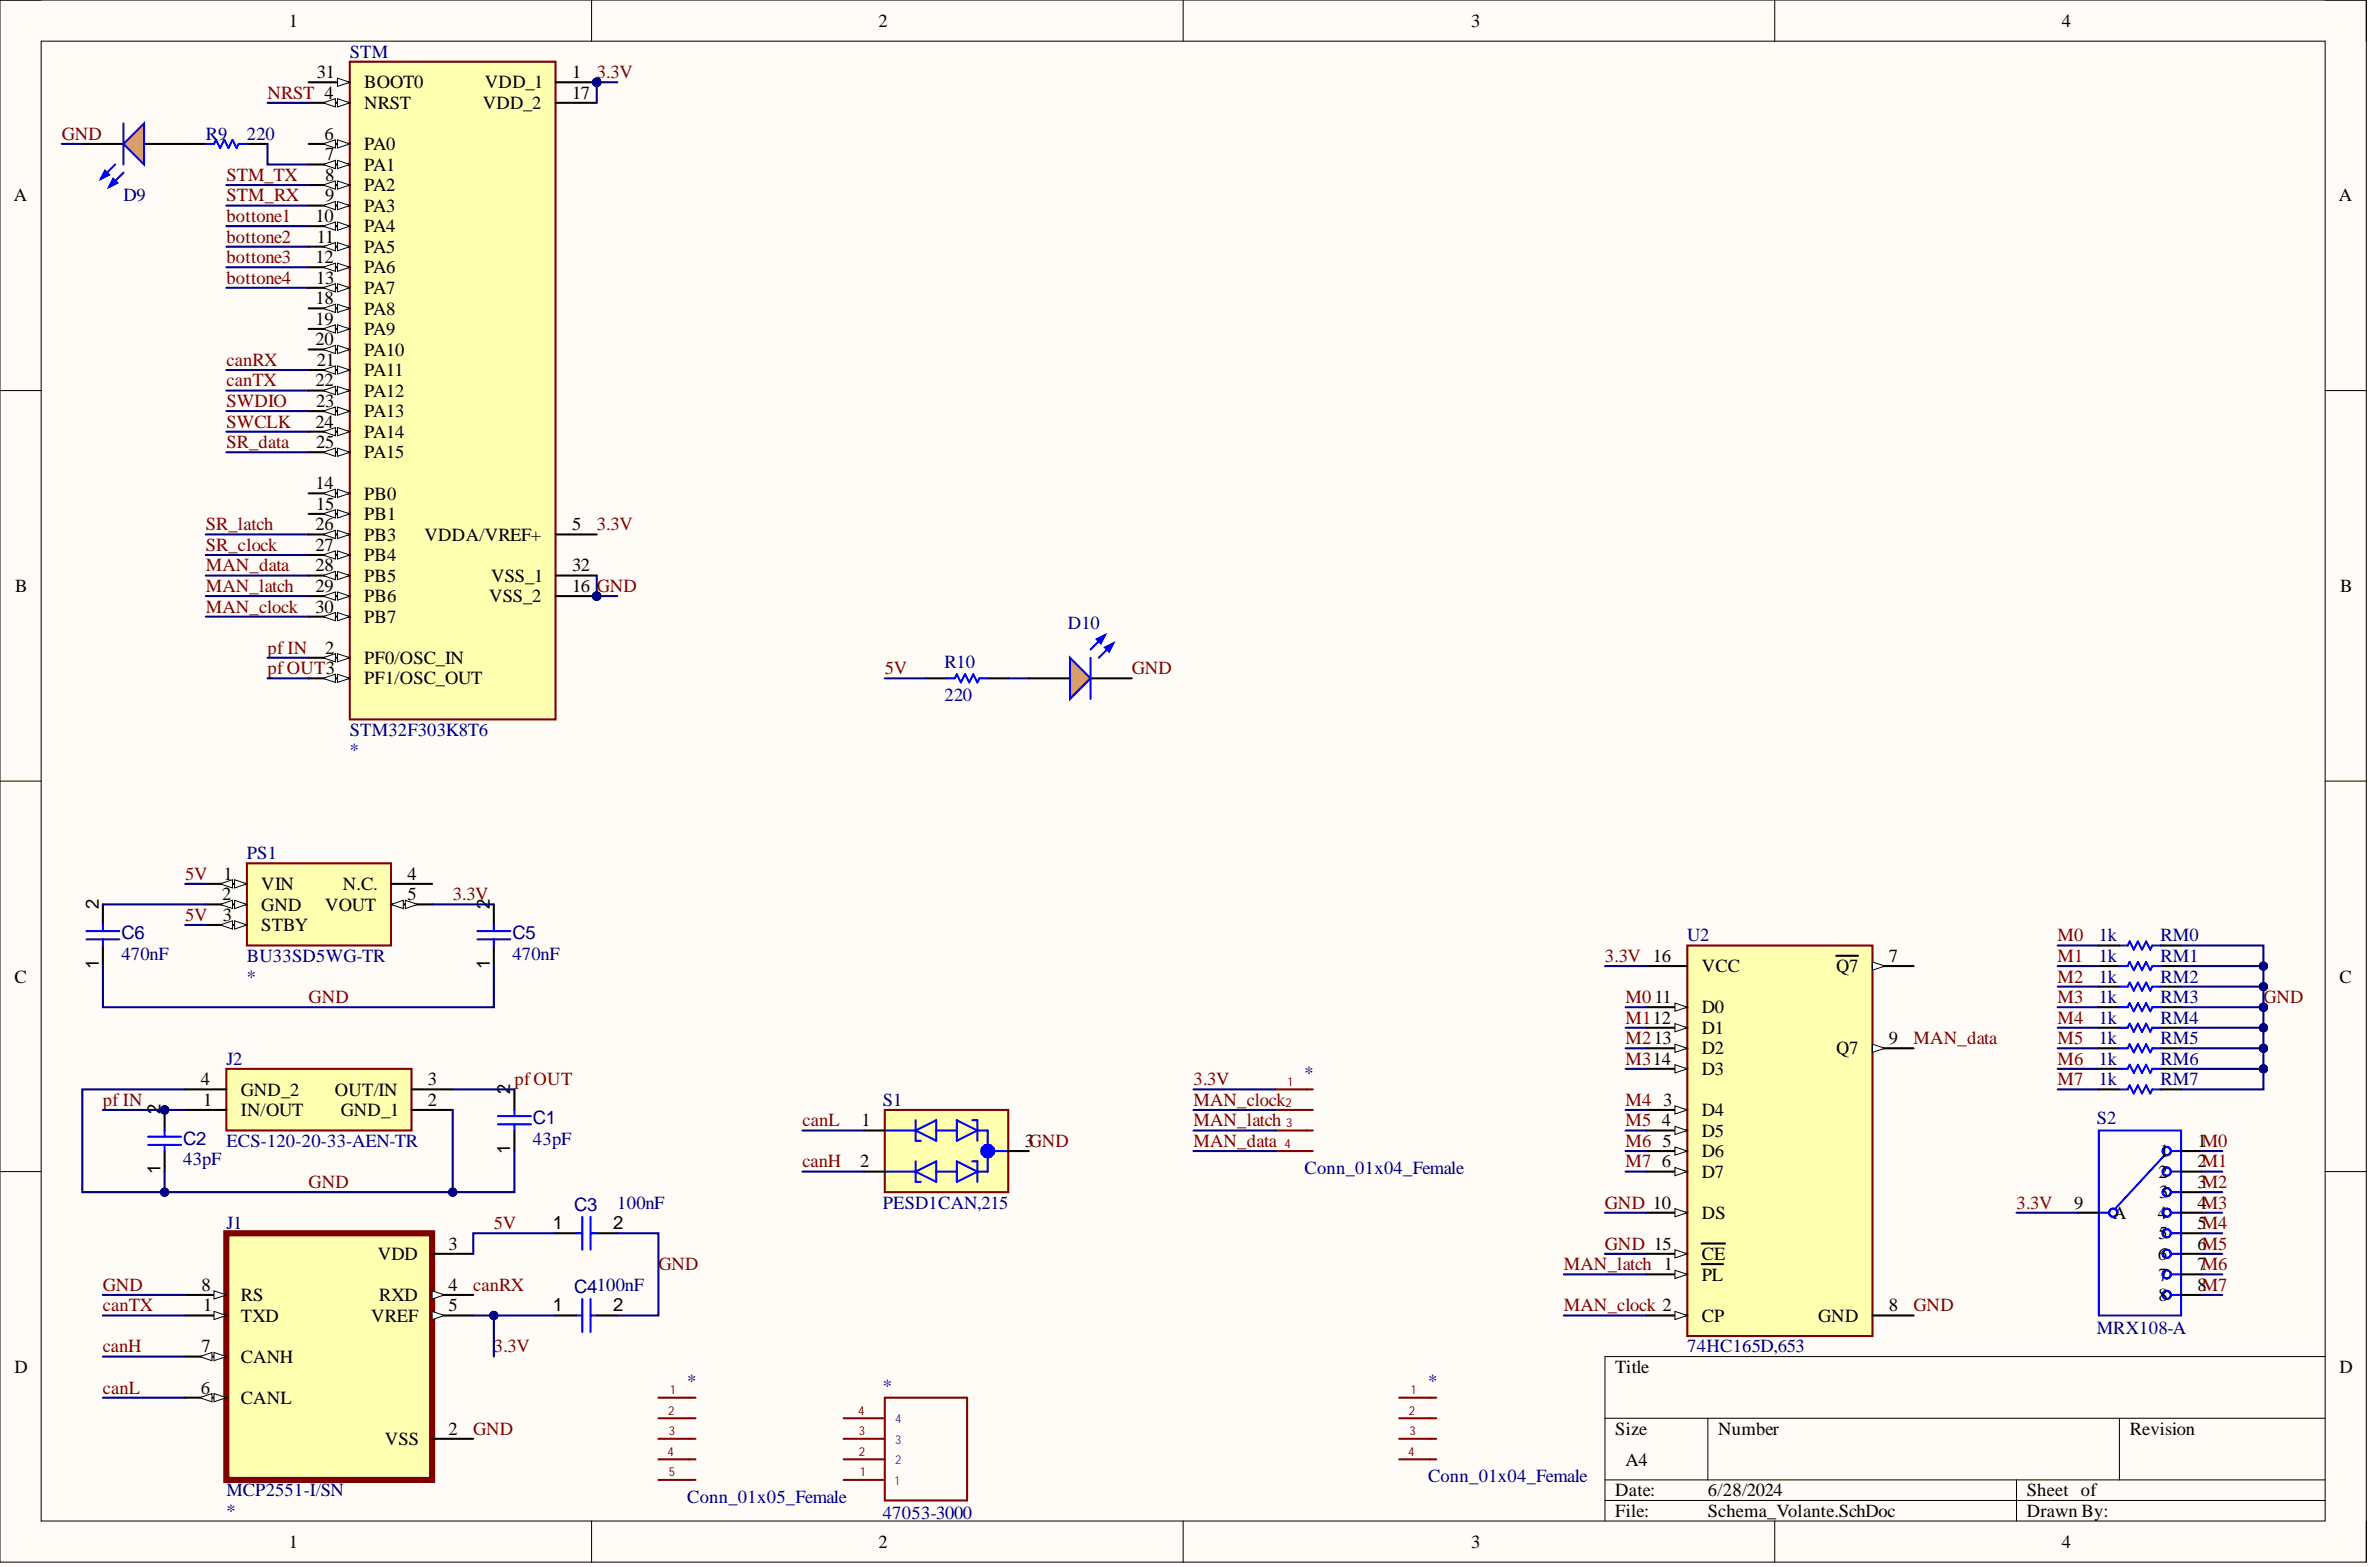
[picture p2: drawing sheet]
<svg xmlns="http://www.w3.org/2000/svg" width="292mm" height="193mm" viewBox="0 0 292 193" stroke-linecap="round" stroke-linejoin="round" font-family="sans-serif">
<defs><g id="words">
<g font-size="2.3">
<text x="35.6" y="3.3">1</text>
<text x="108.2" y="3.3">2</text>
<text x="181.3" y="3.3">3</text>
<text x="254" y="3.3">4</text>
<text x="39" y="9.6">31</text>
<text x="44.9" y="10.9">BOOT0</text>
<text x="59.7" y="10.9">VDD_1</text>
<text x="70.5" y="9.6">1</text>
<text x="40" y="17.2">6</text>
<text x="44.9" y="13.4">NRST</text>
<text x="59.5" y="13.4">VDD_2</text>
<text x="70.5" y="12.2">17</text>
<text x="40.1" y="19.7">7</text>
<text x="40.1" y="22.3">8</text>
<text x="44.9" y="18.5">PA0</text>
<text x="44.9" y="21">PA1</text>
<text x="44.9" y="23.5">PA2</text>
<text x="1.7" y="24.8">A</text>
<text x="38.9" y="27.3">10</text>
<text x="39" y="29.9">11</text>
<text x="40.1" y="24.8">9</text>
<text x="44.9" y="26.1">PA3</text>
<text x="44.9" y="28.6">PA4</text>
<text x="288.1" y="24.8">A</text>
<text x="38.9" y="32.4">12</text>
<text x="39" y="34.9">13</text>
<text x="44.9" y="31.1">PA5</text>
<text x="44.9" y="33.7">PA6</text>
<text x="38.9" y="37.5">18</text>
<text x="38.9" y="40">19</text>
<text x="44.9" y="36.2">PA7</text>
<text x="44.9" y="38.7">PA8</text>
<text x="44.9" y="41.3">PA9</text>
<text x="38.9" y="42.5">20</text>
<text x="38.9" y="47.6">22</text>
<text x="39" y="45.1">21</text>
<text x="44.9" y="43.8">PA10</text>
<text x="44.9" y="46.3">PA11</text>
<text x="38.9" y="52.7">24</text>
<text x="39" y="50.1">23</text>
<text x="44.9" y="48.9">PA12</text>
<text x="44.9" y="51.4">PA13</text>
<text x="44.9" y="53.9">PA14</text>
<text x="39" y="55.2">25</text>
<text x="44.9" y="56.5">PA15</text>
<text x="38.9" y="60.2">14</text>
<text x="38.9" y="65.3">26</text>
<text x="39" y="62.8">15</text>
<text x="44.9" y="61.5">PB0</text>
<text x="44.9" y="64">PB1</text>
<text x="70.5" y="65.3">5</text>
<text x="38.9" y="67.8">27</text>
<text x="38.9" y="70.4">28</text>
<text x="44.9" y="66.6">PB3</text>
<text x="44.9" y="69.1">PB4</text>
<text x="44.9" y="71.6">PB5</text>
<text x="52.3" y="66.6">VDDA/VREF+</text>
<text x="60.5" y="71.6">VSS_1</text>
<text x="70.5" y="70.4">32</text>
<text x="1.9" y="72.9">B</text>
<text x="38.9" y="72.9">29</text>
<text x="38.9" y="75.4">30</text>
<text x="44.9" y="74.2">PB6</text>
<text x="44.9" y="76.7">PB7</text>
<text x="60.2" y="74.2">VSS_2</text>
<text x="70.5" y="72.9">16 GND</text>
<text x="288.3" y="72.9">B</text>
<text x="40.1" y="80.5">2</text>
<text x="44.9" y="81.8">PF0/OSC_IN</text>
<text x="44.9" y="84.3">PF1/OSC_OUT</text>
<text x="12.2" y="111.9" transform="rotate(-90 12.2 111.9)">2</text>
<text x="27.4" y="110.9">2</text>
<text x="27.5" y="113.4">3</text>
<text x="27.5" y="108.3">1</text>
<text x="32.2" y="109.6">VIN</text>
<text x="32.2" y="112.1">GND</text>
<text x="40.1" y="112.1">VOUT</text>
<text x="42.2" y="109.6">N.C.</text>
<text x="50.2" y="108.3">4</text>
<text x="50.2" y="110.9">5</text>
<text x="60.3" y="111.9" transform="rotate(-90 60.3 111.9)">2</text>
<text x="12.2" y="119.3" transform="rotate(-90 12.2 119.3)">1</text>
<text x="32.2" y="114.7">STBY</text>
<text x="60.3" y="119.3" transform="rotate(-90 60.3 119.3)">1</text>
<text x="209.6" y="119.7">VCC</text>
<text x="226.2" y="119.7">Q7</text>
<text x="232.7" y="118.5">7</text>
<text x="1.8" y="121">C</text>
<text x="209.6" y="124.8">D0</text>
<text x="288.2" y="121">C</text>
<text x="209.6" y="127.3">D1</text>
<text x="209.6" y="129.9">D2</text>
<text x="226.2" y="129.9">Q7</text>
<text x="232.7" y="128.6">9</text>
<text x="19.8" y="137.2" transform="rotate(-90 19.8 137.2)">2</text>
<text x="24.8" y="133.6">4</text>
<text x="25" y="136.2">1</text>
<text x="29.7" y="137.4">IN/OUT</text>
<text x="29.7" y="134.9">GND_2</text>
<text x="41.2" y="134.9">OUT/IN</text>
<text x="42" y="137.4">GND_1</text>
<text x="52.7" y="136.2">2</text>
<text x="52.7" y="133.6">3</text>
<text x="62.9" y="134.7" transform="rotate(-90 62.9 134.7)">2</text>
<text x="204.9" y="136.2">3</text>
<text x="209.6" y="132.4">D3</text>
<text x="209.6" y="137.4">D4</text>
<text x="62.9" y="142.1" transform="rotate(-90 62.9 142.1)">1</text>
<text x="106" y="143.8">2</text>
<text x="106.1" y="138.7">1</text>
<text x="126.2" y="141.2">3GND</text>
<text x="204.7" y="138.7">4</text>
<text x="204.7" y="143.8">6</text>
<text x="204.8" y="141.2">5</text>
<text x="209.6" y="140">D5</text>
<text x="209.6" y="142.5">D6</text>
<text x="266.1" y="142.5">1</text>
<text x="270.7" y="141.2">1M0</text>
<text x="270.7" y="143.8">2M1</text>
<text x="19.8" y="144.6" transform="rotate(-90 19.8 144.6)">1</text>
<text x="209.6" y="145">D7</text>
<text x="255.5" y="148.8">9</text>
<text x="265.9" y="145">2</text>
<text x="266" y="147.6">3</text>
<text x="270.7" y="146.3">3M2</text>
<text x="270.7" y="148.8">4M3</text>
<text x="46.6" y="155.2">VDD</text>
<text x="55.3" y="153.9">3</text>
<text x="68.1" y="151.4">1</text>
<text x="75.5" y="151.4">2</text>
<text x="209.6" y="155.2">CE</text>
<text x="209.6" y="150.1">DS</text>
<text x="260.3" y="150.1">A</text>
<text x="265.8" y="150.1">4</text>
<text x="265.8" y="155.2">6</text>
<text x="265.9" y="152.6">5</text>
<text x="270.7" y="151.4">5M4</text>
<text x="270.7" y="153.9">6M5</text>
<text x="24.8" y="159">8</text>
<text x="25" y="161.5">1</text>
<text x="29.7" y="160.2">RS</text>
<text x="46.7" y="160.2">RXD</text>
<text x="55.3" y="159">4</text>
<text x="55.3" y="161.5">5</text>
<text x="68.1" y="161.5">1</text>
<text x="75.5" y="161.5">2</text>
<text x="209.6" y="157.7">PL</text>
<text x="232.7" y="161.5">8</text>
<text x="265.9" y="157.7">7</text>
<text x="265.9" y="160.2">8</text>
<text x="270.7" y="156.4">7M6</text>
<text x="270.7" y="159">8M7</text>
<text x="24.8" y="166.6">7</text>
<text x="29.7" y="162.8">TXD</text>
<text x="29.7" y="167.8">CANH</text>
<text x="45.7" y="162.8">VREF</text>
<text x="209.6" y="162.8">CP</text>
<text x="224" y="162.8">GND</text>
<text x="1.8" y="169.1">D</text>
<text x="24.8" y="171.6">6</text>
<text x="29.7" y="172.9">CANL</text>
<text x="199" y="169.1">Title</text>
<text x="288.2" y="169.1">D</text>
<text x="47.4" y="177.9">VSS</text>
<text x="55.3" y="176.7">2</text>
<text x="199" y="176.7">Size</text>
<text x="211.7" y="176.7">Number</text>
<text x="262.4" y="176.7">Revision</text>
<text x="199" y="184.3">Date:</text>
<text x="200.3" y="180.5">A4</text>
<text x="210.4" y="184.3">6/28/2024</text>
<text x="249.7" y="184.3">Sheet of</text>
<text x="35.6" y="190.6">1</text>
<text x="108.2" y="190.6">2</text>
<text x="181.3" y="190.6">3</text>
<text x="199" y="186.8">File:</text>
<text x="210.4" y="186.8">Schema_Volante.SchDoc</text>
<text x="249.7" y="186.8">Drawn By:</text>
<text x="254" y="190.6">4</text>
</g>
<g font-size="2.3" fill="#000080">
<text x="43.1" y="7.1">STM</text>
<text x="25.3" y="17.2">R9</text>
<text x="30.4" y="17.2">220</text>
<text x="15.2" y="24.8">D9</text>
<text x="131.6" y="77.5">D10</text>
<text x="116.4" y="82.3">R10</text>
<text x="116.4" y="86.3">220</text>
<text x="43.1" y="93.2">*</text>
<text x="43.1" y="90.6">STM32F303K8T6</text>
<text x="30.4" y="105.8">PS1</text>
<text x="15" y="118.2">470nF</text>
<text x="15" y="115.7">C6</text>
<text x="30.4" y="118.5">BU33SD5WG-TR</text>
<text x="63.1" y="118.2">470nF</text>
<text x="63.1" y="115.7">C5</text>
<text x="207.9" y="115.9">U2</text>
<text x="258.6" y="118.5">1k</text>
<text x="258.6" y="115.9">1k</text>
<text x="266.2" y="118.5">RM1</text>
<text x="266.2" y="115.9">RM0</text>
<text x="30.4" y="121">*</text>
<text x="258.6" y="123.5">1k</text>
<text x="258.6" y="121">1k</text>
<text x="266.2" y="123.5">RM3</text>
<text x="266.2" y="121">RM2</text>
<text x="27.9" y="131.1">J2</text>
<text x="258.6" y="126.1">1k</text>
<text x="258.6" y="128.6">1k</text>
<text x="258.6" y="131.1">1k</text>
<text x="266.2" y="126.1">RM4</text>
<text x="266.2" y="128.6">RM5</text>
<text x="266.2" y="131.1">RM6</text>
<text x="108.8" y="136.2">S1</text>
<text x="160.7" y="132.9">*</text>
<text x="258.6" y="133.6">1k</text>
<text x="266.2" y="133.6">RM7</text>
<text x="22.6" y="143.5">43pF</text>
<text x="22.6" y="141">C2</text>
<text x="27.9" y="141.2">ECS-120-20-33-AEN-TR</text>
<text x="65.7" y="141">43pF</text>
<text x="65.7" y="138.5">C1</text>
<text x="258.3" y="138.5">S2</text>
<text x="70.7" y="149.1">C3</text>
<text x="76" y="148.8">100nF</text>
<text x="108.8" y="148.8">PESD1CAN,215</text>
<text x="160.7" y="144.5">Conn_01x04_Female</text>
<text x="27.9" y="151.4">J1</text>
<text x="70.7" y="159.2">C4100nF</text>
<text x="207.9" y="166.6">74HC165D,653</text>
<text x="258.3" y="164.3">MRX108-A</text>
<text x="84.7" y="170.9">*</text>
<text x="108.8" y="171.4">*</text>
<text x="175.9" y="170.9">*</text>
<text x="27.9" y="184.3">MCP2551-I/SN</text>
<text x="84.7" y="185">Conn_01x05_Female</text>
<text x="175.9" y="182.5">Conn_01x04_Female</text>
<text x="27.9" y="186.8">*</text>
<text x="108.8" y="187.1">47053-3000</text>
</g>
<g font-size="2.3" fill="#800000">
<text x="73.5" y="9.6">3.3V</text>
<text x="7.6" y="17.2">GND</text>
<text x="33" y="12.2">NRST 4</text>
<text x="27.9" y="22.3">STM_TX</text>
<text x="27.9" y="24.8">STM_RX</text>
<text x="27.9" y="27.3">bottone1</text>
<text x="27.9" y="29.9">bottone2</text>
<text x="27.9" y="32.4">bottone3</text>
<text x="27.9" y="34.9">bottone4</text>
<text x="27.9" y="45.1">canRX</text>
<text x="27.9" y="47.6">canTX</text>
<text x="27.9" y="50.1">SWDIO</text>
<text x="27.9" y="52.7">SWCLK</text>
<text x="27.9" y="55.2">SR_data</text>
<text x="25.3" y="65.3">SR_latch</text>
<text x="73.5" y="65.3">3.3V</text>
<text x="25.3" y="67.8">SR_clock</text>
<text x="25.3" y="70.4">MAN_data</text>
<text x="25.3" y="72.9">MAN_latch</text>
<text x="25.3" y="75.4">MAN_clock</text>
<text x="33" y="80.5">pf IN</text>
<text x="33" y="83">pfOUT3</text>
<text x="109" y="83">5V</text>
<text x="139.4" y="83">GND</text>
<text x="22.8" y="108.3">5V</text>
<text x="22.8" y="113.4">5V</text>
<text x="55.8" y="110.9">3.3V</text>
<text x="197.7" y="118.5">3.3V 16</text>
<text x="253.5" y="115.9">M0</text>
<text x="253.5" y="118.5">M1</text>
<text x="38" y="123.5">GND</text>
<text x="200.3" y="123.5">M011</text>
<text x="253.5" y="121">M2</text>
<text x="253.5" y="123.5">M3</text>
<text x="278.8" y="123.5">GND</text>
<text x="200.3" y="126.1">M112</text>
<text x="200.3" y="128.6">M213</text>
<text x="200.3" y="131.1">M314</text>
<text x="235.8" y="128.6">MAN_data</text>
<text x="253.5" y="126.1">M4</text>
<text x="253.5" y="128.6">M5</text>
<text x="253.5" y="131.1">M6</text>
<text x="12.7" y="136.2">pf IN</text>
<text x="63.4" y="133.6">pfOUT</text>
<text x="147" y="133.6">3.3V</text>
<text x="147" y="136.2">MAN_clock</text>
<text x="200.3" y="136.2">M4</text>
<text x="253.5" y="133.6">M7</text>
<text x="98.9" y="138.7">canL</text>
<text x="98.9" y="143.8">canH</text>
<text x="147" y="138.7">MAN_latch</text>
<text x="147" y="141.2">MAN_data</text>
<text x="200.3" y="138.7">M5</text>
<text x="200.3" y="141.2">M6</text>
<text x="200.3" y="143.8">M7</text>
<text x="38" y="146.3">GND</text>
<text x="197.7" y="148.8">GND 10</text>
<text x="248.4" y="148.8">3.3V</text>
<text x="60.8" y="151.4">5V</text>
<text x="197.7" y="153.9">GND 15</text>
<text x="12.7" y="159">GND</text>
<text x="12.7" y="161.5">canTX</text>
<text x="58.3" y="159">canRX</text>
<text x="81.1" y="156.4">GND</text>
<text x="192.7" y="161.5">MAN_clock 2</text>
<text x="192.7" y="156.4">MAN_latch 1</text>
<text x="235.8" y="161.5">GND</text>
<text x="12.7" y="166.6">canH</text>
<text x="60.8" y="166.6">3.3V</text>
<text x="12.7" y="171.6">canL</text>
<text x="58.3" y="176.7">GND</text>
</g>
<g font-size="1.5" fill="#840000">
<text x="158.4" y="136.3">2</text>
<text x="158.7" y="133.7">1</text>
<text x="158.3" y="141.3">4</text>
<text x="158.4" y="138.8">3</text>
<text x="82.6" y="171.7">1</text>
<text x="173.9" y="171.7">1</text>
<text x="82.2" y="179.3">4</text>
<text x="82.3" y="174.2">2</text>
<text x="82.4" y="176.8">3</text>
<text x="105.7" y="174.2">4</text>
<text x="105.8" y="176.8">3</text>
<text x="105.8" y="179.3">2</text>
<text x="173.5" y="179.3">4</text>
<text x="173.6" y="174.2">2</text>
<text x="173.6" y="176.8">3</text>
<text x="82.4" y="181.8">5</text>
<text x="106" y="181.8">1</text>
</g>
<g font-size="1.5" fill="#008484">
<text x="110.3" y="177.8">3</text>
<text x="110.3" y="175.2">4</text>
<text x="110.3" y="182.8">1</text>
<text x="110.3" y="180.3">2</text>
</g>
</g></defs>
<path d="M0 0h291.5v192.4h-291.5z" fill-rule="evenodd" fill="#fffcf8"/>
<path d="M0 0h291.5v192.4h-291.5z" fill="none" stroke="#000" stroke-width=".12"/>
<path d="M5.1 5.1h281.4v182.2h-281.4z" fill-rule="evenodd" fill="#fffcf8"/>
<g fill="none" stroke="#000" stroke-width=".12">
<path d="M0 0h5.1M5.1 5.1h281.4v182.2h-281.4zM72.9 0v5.1M145.8 0v5.1M218.6 0v5.1M286.5 0h5v5.1M0 48.1h5.1M286.5 48.1h5M0 96.2h5.1M286.5 96.2h5M0 144.3h5.1M286.5 144.3h5"/>
<path d="M197.7 174.7h88.8M210.4 174.7v7.5M261.1 174.7v7.5M286.5 167.1h-88.8v20.2M72.9 187.3v5.1M145.8 187.3v5.1M197.7 182.2h88.8M197.7 184.8h88.8M218.6 187.3v5.1M248.4 182.2v5.1M291.5 187.3v5.1"/>
</g>
<circle cx="73.5" cy="10.1" r=".51" fill="#000080"/>
<circle cx="73.5" cy="10.1" r=".51" fill="none" stroke="#000080" stroke-width=".12"/>
<circle cx="73.5" cy="73.4" r=".51" fill="#000080"/>
<circle cx="73.5" cy="73.4" r=".51" fill="none" stroke="#000080" stroke-width=".12"/>
<path d="M43.1 7.6h25.3v81h-25.3z" fill-rule="evenodd" fill="#ffffb0"/>
<path d="M43.1 7.6h25.3v81h-25.3z" fill="none" stroke="#800000" stroke-width=".25"/>
<path d="M38 10.1h5.1" fill="none" stroke="#000" stroke-width=".25"/>
<path d="M41.6 9.6l1.5 .5-1.5 .5z" fill="#f8fcff"/>
<path d="M41.6 9.6l1.5 .5-1.5 .5z" fill="none" stroke="#000" stroke-width=".12"/>
<path d="M38 12.7h5.1" fill="none" stroke="#000" stroke-width=".25"/>
<path d="M41.6 12.2l1.5 .5-1.5 .5z" fill="#f8fcff"/>
<path d="M41.6 12.2l1.5 .5-1.5 .5z" fill="none" stroke="#000" stroke-width=".12"/>
<path d="M39.8 12.7l1.5-.5v1z" fill="#f8fcff"/>
<path d="M39.8 12.7l1.5-.5v1z" fill="none" stroke="#000" stroke-width=".12"/>
<path d="M38 17.7h5.1" fill="none" stroke="#000" stroke-width=".25"/>
<path d="M41.6 17.2l1.5 .5-1.5 .5z" fill="#f8fcff"/>
<path d="M41.6 17.2l1.5 .5-1.5 .5z" fill="none" stroke="#000" stroke-width=".12"/>
<path d="M39.8 17.7l1.5-.5v1z" fill="#f8fcff"/>
<path d="M39.8 17.7l1.5-.5v1z" fill="none" stroke="#000" stroke-width=".12"/>
<path d="M38 20.3h5.1" fill="none" stroke="#000" stroke-width=".25"/>
<path d="M41.6 19.7l1.5 .6-1.5 .5z" fill="#f8fcff"/>
<path d="M41.6 19.7l1.5 .6-1.5 .5z" fill="none" stroke="#000" stroke-width=".12"/>
<path d="M39.8 20.3l1.5-.6v1.1z" fill="#f8fcff"/>
<path d="M39.8 20.3l1.5-.6v1.1z" fill="none" stroke="#000" stroke-width=".12"/>
<path d="M38 22.8h5.1" fill="none" stroke="#000" stroke-width=".25"/>
<path d="M41.6 22.3l1.5 .5-1.5 .5z" fill="#f8fcff"/>
<path d="M41.6 22.3l1.5 .5-1.5 .5z" fill="none" stroke="#000" stroke-width=".12"/>
<path d="M39.8 22.8l1.5-.5v1z" fill="#f8fcff"/>
<path d="M39.8 22.8l1.5-.5v1z" fill="none" stroke="#000" stroke-width=".12"/>
<path d="M38 25.3h5.1" fill="none" stroke="#000" stroke-width=".25"/>
<path d="M41.6 24.8l1.5 .5-1.5 .5z" fill="#f8fcff"/>
<path d="M41.6 24.8l1.5 .5-1.5 .5z" fill="none" stroke="#000" stroke-width=".12"/>
<path d="M39.8 25.3l1.5-.5v1z" fill="#f8fcff"/>
<path d="M39.8 25.3l1.5-.5v1z" fill="none" stroke="#000" stroke-width=".12"/>
<path d="M38 27.8h5.1" fill="none" stroke="#000" stroke-width=".25"/>
<path d="M41.6 27.3l1.5 .5-1.5 .6z" fill="#f8fcff"/>
<path d="M41.6 27.3l1.5 .5-1.5 .6z" fill="none" stroke="#000" stroke-width=".12"/>
<path d="M39.8 27.8l1.5-.5v1.1z" fill="#f8fcff"/>
<path d="M39.8 27.8l1.5-.5v1.1z" fill="none" stroke="#000" stroke-width=".12"/>
<path d="M38 30.4h5.1" fill="none" stroke="#000" stroke-width=".25"/>
<path d="M41.6 29.9l1.5 .5-1.5 .5z" fill="#f8fcff"/>
<path d="M41.6 29.9l1.5 .5-1.5 .5z" fill="none" stroke="#000" stroke-width=".12"/>
<path d="M39.8 30.4l1.5-.5v1z" fill="#f8fcff"/>
<path d="M39.8 30.4l1.5-.5v1z" fill="none" stroke="#000" stroke-width=".12"/>
<path d="M38 32.9h5.1" fill="none" stroke="#000" stroke-width=".25"/>
<path d="M41.6 32.4l1.5 .5-1.5 .5z" fill="#f8fcff"/>
<path d="M41.6 32.4l1.5 .5-1.5 .5z" fill="none" stroke="#000" stroke-width=".12"/>
<path d="M39.8 32.9l1.5-.5v1z" fill="#f8fcff"/>
<path d="M39.8 32.9l1.5-.5v1z" fill="none" stroke="#000" stroke-width=".12"/>
<path d="M38 35.4h5.1" fill="none" stroke="#000" stroke-width=".25"/>
<path d="M41.6 34.9l1.5 .5-1.5 .5z" fill="#f8fcff"/>
<path d="M41.6 34.9l1.5 .5-1.5 .5z" fill="none" stroke="#000" stroke-width=".12"/>
<path d="M39.8 35.4l1.5-.5v1z" fill="#f8fcff"/>
<path d="M39.8 35.4l1.5-.5v1z" fill="none" stroke="#000" stroke-width=".12"/>
<path d="M38 38h5.1" fill="none" stroke="#000" stroke-width=".25"/>
<path d="M41.6 37.5l1.5 .5-1.5 .5z" fill="#f8fcff"/>
<path d="M41.6 37.5l1.5 .5-1.5 .5z" fill="none" stroke="#000" stroke-width=".12"/>
<path d="M39.8 38l1.5-.5v1z" fill="#f8fcff"/>
<path d="M39.8 38l1.5-.5v1z" fill="none" stroke="#000" stroke-width=".12"/>
<path d="M38 40.5h5.1" fill="none" stroke="#000" stroke-width=".25"/>
<path d="M41.6 40l1.5 .5-1.5 .5z" fill="#f8fcff"/>
<path d="M41.6 40l1.5 .5-1.5 .5z" fill="none" stroke="#000" stroke-width=".12"/>
<path d="M39.8 40.5l1.5-.5v1z" fill="#f8fcff"/>
<path d="M39.8 40.5l1.5-.5v1z" fill="none" stroke="#000" stroke-width=".12"/>
<path d="M38 43h5.1" fill="none" stroke="#000" stroke-width=".25"/>
<path d="M41.6 42.5l1.5 .5-1.5 .5z" fill="#f8fcff"/>
<path d="M41.6 42.5l1.5 .5-1.5 .5z" fill="none" stroke="#000" stroke-width=".12"/>
<path d="M39.8 43l1.5-.5v1z" fill="#f8fcff"/>
<path d="M39.8 43l1.5-.5v1z" fill="none" stroke="#000" stroke-width=".12"/>
<path d="M38 45.6h5.1" fill="none" stroke="#000" stroke-width=".25"/>
<path d="M41.6 45.1l1.5 .5-1.5 .5z" fill="#f8fcff"/>
<path d="M41.6 45.1l1.5 .5-1.5 .5z" fill="none" stroke="#000" stroke-width=".12"/>
<path d="M39.8 45.6l1.5-.5v1z" fill="#f8fcff"/>
<path d="M39.8 45.6l1.5-.5v1z" fill="none" stroke="#000" stroke-width=".12"/>
<path d="M38 48.1h5.1" fill="none" stroke="#000" stroke-width=".25"/>
<path d="M41.6 47.6l1.5 .5-1.5 .5z" fill="#f8fcff"/>
<path d="M41.6 47.6l1.5 .5-1.5 .5z" fill="none" stroke="#000" stroke-width=".12"/>
<path d="M39.8 48.1l1.5-.5v1z" fill="#f8fcff"/>
<path d="M39.8 48.1l1.5-.5v1z" fill="none" stroke="#000" stroke-width=".12"/>
<path d="M38 50.6h5.1" fill="none" stroke="#000" stroke-width=".25"/>
<path d="M41.6 50.1l1.5 .5-1.5 .5z" fill="#f8fcff"/>
<path d="M41.6 50.1l1.5 .5-1.5 .5z" fill="none" stroke="#000" stroke-width=".12"/>
<path d="M39.8 50.6l1.5-.5v1z" fill="#f8fcff"/>
<path d="M39.8 50.6l1.5-.5v1z" fill="none" stroke="#000" stroke-width=".12"/>
<path d="M38 53.2h5.1" fill="none" stroke="#000" stroke-width=".25"/>
<path d="M41.6 52.7l1.5 .5-1.5 .5z" fill="#f8fcff"/>
<path d="M41.6 52.7l1.5 .5-1.5 .5z" fill="none" stroke="#000" stroke-width=".12"/>
<path d="M39.8 53.2l1.5-.5v1z" fill="#f8fcff"/>
<path d="M39.8 53.2l1.5-.5v1z" fill="none" stroke="#000" stroke-width=".12"/>
<path d="M38 55.7h5.1" fill="none" stroke="#000" stroke-width=".25"/>
<path d="M41.6 55.2l1.5 .5-1.5 .5z" fill="#f8fcff"/>
<path d="M41.6 55.2l1.5 .5-1.5 .5z" fill="none" stroke="#000" stroke-width=".12"/>
<path d="M39.8 55.7l1.5-.5v1z" fill="#f8fcff"/>
<path d="M39.8 55.7l1.5-.5v1z" fill="none" stroke="#000" stroke-width=".12"/>
<path d="M38 60.8h5.1" fill="none" stroke="#000" stroke-width=".25"/>
<path d="M41.6 60.2l1.5 .6-1.5 .5z" fill="#f8fcff"/>
<path d="M41.6 60.2l1.5 .6-1.5 .5z" fill="none" stroke="#000" stroke-width=".12"/>
<path d="M39.8 60.8l1.5-.6v1.1z" fill="#f8fcff"/>
<path d="M39.8 60.8l1.5-.6v1.1z" fill="none" stroke="#000" stroke-width=".12"/>
<path d="M38 63.3h5.1" fill="none" stroke="#000" stroke-width=".25"/>
<path d="M41.6 62.8l1.5 .5-1.5 .5z" fill="#f8fcff"/>
<path d="M41.6 62.8l1.5 .5-1.5 .5z" fill="none" stroke="#000" stroke-width=".12"/>
<path d="M39.8 63.3l1.5-.5v1z" fill="#f8fcff"/>
<path d="M39.8 63.3l1.5-.5v1z" fill="none" stroke="#000" stroke-width=".12"/>
<path d="M38 65.8h5.1" fill="none" stroke="#000" stroke-width=".25"/>
<path d="M41.6 65.3l1.5 .5-1.5 .5z" fill="#f8fcff"/>
<path d="M41.6 65.3l1.5 .5-1.5 .5z" fill="none" stroke="#000" stroke-width=".12"/>
<path d="M39.8 65.8l1.5-.5v1z" fill="#f8fcff"/>
<path d="M39.8 65.8l1.5-.5v1z" fill="none" stroke="#000" stroke-width=".12"/>
<path d="M38 68.3h5.1" fill="none" stroke="#000" stroke-width=".25"/>
<path d="M41.6 67.8l1.5 .5-1.5 .6z" fill="#f8fcff"/>
<path d="M41.6 67.8l1.5 .5-1.5 .6z" fill="none" stroke="#000" stroke-width=".12"/>
<path d="M39.8 68.3l1.5-.5v1.1z" fill="#f8fcff"/>
<path d="M39.8 68.3l1.5-.5v1.1z" fill="none" stroke="#000" stroke-width=".12"/>
<path d="M38 70.9h5.1" fill="none" stroke="#000" stroke-width=".25"/>
<path d="M41.6 70.4l1.5 .5-1.5 .5z" fill="#f8fcff"/>
<path d="M41.6 70.4l1.5 .5-1.5 .5z" fill="none" stroke="#000" stroke-width=".12"/>
<path d="M39.8 70.9l1.5-.5v1z" fill="#f8fcff"/>
<path d="M39.8 70.9l1.5-.5v1z" fill="none" stroke="#000" stroke-width=".12"/>
<path d="M38 73.4h5.1" fill="none" stroke="#000" stroke-width=".25"/>
<path d="M41.6 72.9l1.5 .5-1.5 .5z" fill="#f8fcff"/>
<path d="M41.6 72.9l1.5 .5-1.5 .5z" fill="none" stroke="#000" stroke-width=".12"/>
<path d="M39.8 73.4l1.5-.5v1z" fill="#f8fcff"/>
<path d="M39.8 73.4l1.5-.5v1z" fill="none" stroke="#000" stroke-width=".12"/>
<path d="M38 75.9h5.1" fill="none" stroke="#000" stroke-width=".25"/>
<path d="M41.6 75.4l1.5 .5-1.5 .5z" fill="#f8fcff"/>
<path d="M41.6 75.4l1.5 .5-1.5 .5z" fill="none" stroke="#000" stroke-width=".12"/>
<path d="M39.8 75.9l1.5-.5v1z" fill="#f8fcff"/>
<path d="M39.8 75.9l1.5-.5v1z" fill="none" stroke="#000" stroke-width=".12"/>
<path d="M38 81h5.1" fill="none" stroke="#000" stroke-width=".25"/>
<path d="M41.6 80.5l1.5 .5-1.5 .5z" fill="#f8fcff"/>
<path d="M41.6 80.5l1.5 .5-1.5 .5z" fill="none" stroke="#000" stroke-width=".12"/>
<path d="M39.8 81l1.5-.5v1z" fill="#f8fcff"/>
<path d="M39.8 81l1.5-.5v1z" fill="none" stroke="#000" stroke-width=".12"/>
<path d="M38 83.5h5.1" fill="none" stroke="#000" stroke-width=".25"/>
<path d="M41.6 83l1.5 .5-1.5 .5z" fill="#f8fcff"/>
<path d="M41.6 83l1.5 .5-1.5 .5z" fill="none" stroke="#000" stroke-width=".12"/>
<path d="M39.8 83.5l1.5-.5v1z" fill="#f8fcff"/>
<path d="M39.8 83.5l1.5-.5v1z" fill="none" stroke="#000" stroke-width=".12"/>
<path d="M68.4 10.1h5.1" fill="none" stroke="#000" stroke-width=".25"/>
<circle cx="73.5" cy="10.1" r=".51" fill="#000080"/>
<circle cx="73.5" cy="10.1" r=".51" fill="none" stroke="#000080" stroke-width=".12"/>
<path d="M68.4 12.7h5.1M68.4 65.8h5.1M68.4 70.9h5.1M68.4 73.4h5.1" fill="none" stroke="#000" stroke-width=".25"/>
<circle cx="73.5" cy="73.4" r=".51" fill="#000080"/>
<circle cx="73.5" cy="73.4" r=".51" fill="none" stroke="#000080" stroke-width=".12"/>
<path d="M30.4 106.3h17.8v10.1h-17.8z" fill-rule="evenodd" fill="#ffffb0"/>
<path d="M30.4 106.3h17.8v10.1h-17.8z" fill="none" stroke="#800000" stroke-width=".25"/>
<path d="M25.3 108.8h5.1" fill="none" stroke="#000" stroke-width=".25"/>
<path d="M28.9 108.3l1.5 .5-1.5 .5z" fill="#f8fcff"/>
<path d="M28.9 108.3l1.5 .5-1.5 .5z" fill="none" stroke="#000" stroke-width=".12"/>
<path d="M27.1 108.8l1.5-.5v1z" fill="#f8fcff"/>
<path d="M27.1 108.8l1.5-.5v1z" fill="none" stroke="#000" stroke-width=".12"/>
<path d="M25.3 111.4h5.1M48.2 108.8h5" fill="none" stroke="#000" stroke-width=".25"/>
<path d="M28.9 110.9l1.5 .5-1.5 .5z" fill="#f8fcff"/>
<path d="M28.9 110.9l1.5 .5-1.5 .5z" fill="none" stroke="#000" stroke-width=".12"/>
<path d="M27.1 111.4l1.5-.5v1z" fill="#f8fcff"/>
<path d="M27.1 111.4l1.5-.5v1z" fill="none" stroke="#000" stroke-width=".12"/>
<path d="M48.2 111.4h5" fill="none" stroke="#000" stroke-width=".25"/>
<path d="M48.2 111.4l1.5-.5v1z" fill="#f8fcff"/>
<path d="M48.2 111.4l1.5-.5v1z" fill="none" stroke="#000" stroke-width=".12"/>
<path d="M49.9 110.9l1.6 .5-1.6 .5z" fill="#f8fcff"/>
<path d="M49.9 110.9l1.6 .5-1.6 .5z" fill="none" stroke="#000" stroke-width=".12"/>
<path d="M25.3 113.9h5.1" fill="none" stroke="#000" stroke-width=".25"/>
<path d="M28.9 113.4l1.5 .5-1.5 .5z" fill="#f8fcff"/>
<path d="M28.9 113.4l1.5 .5-1.5 .5z" fill="none" stroke="#000" stroke-width=".12"/>
<path d="M27.1 113.9l1.5-.5v1z" fill="#f8fcff"/>
<path d="M27.1 113.9l1.5-.5v1z" fill="none" stroke="#000" stroke-width=".12"/>
<path d="M27.9 131.6h22.8v7.6h-22.8z" fill-rule="evenodd" fill="#ffffb0"/>
<path d="M27.9 131.6h22.8v7.6h-22.8z" fill="none" stroke="#800000" stroke-width=".25"/>
<path d="M22.8 136.7h5.1M22.8 134.2h5.1M50.7 136.7h5.1M50.7 134.2h5.1" fill="none" stroke="#000" stroke-width=".25"/>
<path d="M207.9 116.4h22.8v48.1h-22.8z" fill-rule="evenodd" fill="#ffffb0"/>
<path d="M207.9 116.4h22.8v48.1h-22.8z" fill="none" stroke="#800000" stroke-width=".25"/>
<path d="M202.8 119h5.1M202.8 154.4h5.1" fill="none" stroke="#000" stroke-width=".25"/>
<path d="M206.3 153.9l1.6 .5-1.6 .5z" fill="#f8fcff"/>
<path d="M206.3 153.9l1.6 .5-1.6 .5z" fill="none" stroke="#000" stroke-width=".12"/>
<path d="M202.8 156.9h5.1M209.6 153.1h2.9" fill="none" stroke="#000" stroke-width=".25"/>
<path d="M206.3 156.4l1.6 .5-1.6 .5z" fill="#f8fcff"/>
<path d="M206.3 156.4l1.6 .5-1.6 .5z" fill="none" stroke="#000" stroke-width=".12"/>
<path d="M230.7 119h5.1M209.6 155.7h2.7" fill="none" stroke="#000" stroke-width=".25"/>
<path d="M230.7 118.5l1.5 .5-1.5 .5z" fill="#f8fcff"/>
<path d="M230.7 118.5l1.5 .5-1.5 .5z" fill="none" stroke="#000" stroke-width=".12"/>
<path d="M226.2 117.7h2.7M202.8 162h5.1" fill="none" stroke="#000" stroke-width=".25"/>
<path d="M206.3 161.5l1.6 .5-1.6 .5z" fill="#f8fcff"/>
<path d="M206.3 161.5l1.6 .5-1.6 .5z" fill="none" stroke="#000" stroke-width=".12"/>
<path d="M202.8 124h5.1" fill="none" stroke="#000" stroke-width=".25"/>
<path d="M206.3 123.5l1.6 .5-1.6 .5z" fill="#f8fcff"/>
<path d="M206.3 123.5l1.6 .5-1.6 .5z" fill="none" stroke="#000" stroke-width=".12"/>
<path d="M202.8 126.6h5.1" fill="none" stroke="#000" stroke-width=".25"/>
<path d="M206.3 126.1l1.6 .5-1.6 .5z" fill="#f8fcff"/>
<path d="M206.3 126.1l1.6 .5-1.6 .5z" fill="none" stroke="#000" stroke-width=".12"/>
<path d="M202.8 129.1h5.1" fill="none" stroke="#000" stroke-width=".25"/>
<path d="M206.3 128.6l1.6 .5-1.6 .5z" fill="#f8fcff"/>
<path d="M206.3 128.6l1.6 .5-1.6 .5z" fill="none" stroke="#000" stroke-width=".12"/>
<path d="M202.8 131.6h5.1" fill="none" stroke="#000" stroke-width=".25"/>
<path d="M206.3 131.1l1.6 .5-1.6 .5z" fill="#f8fcff"/>
<path d="M206.3 131.1l1.6 .5-1.6 .5z" fill="none" stroke="#000" stroke-width=".12"/>
<path d="M202.8 136.7h5.1" fill="none" stroke="#000" stroke-width=".25"/>
<path d="M206.3 136.2l1.6 .5-1.6 .5z" fill="#f8fcff"/>
<path d="M206.3 136.2l1.6 .5-1.6 .5z" fill="none" stroke="#000" stroke-width=".12"/>
<path d="M202.8 139.2h5.1" fill="none" stroke="#000" stroke-width=".25"/>
<path d="M206.3 138.7l1.6 .5-1.6 .5z" fill="#f8fcff"/>
<path d="M206.3 138.7l1.6 .5-1.6 .5z" fill="none" stroke="#000" stroke-width=".12"/>
<path d="M202.8 141.7h5.1" fill="none" stroke="#000" stroke-width=".25"/>
<path d="M206.3 141.2l1.6 .5-1.6 .6z" fill="#f8fcff"/>
<path d="M206.3 141.2l1.6 .5-1.6 .6z" fill="none" stroke="#000" stroke-width=".12"/>
<path d="M202.8 144.3h5.1" fill="none" stroke="#000" stroke-width=".25"/>
<path d="M206.3 143.8l1.6 .5-1.6 .5z" fill="#f8fcff"/>
<path d="M206.3 143.8l1.6 .5-1.6 .5z" fill="none" stroke="#000" stroke-width=".12"/>
<path d="M202.8 149.3h5.1" fill="none" stroke="#000" stroke-width=".25"/>
<path d="M206.3 148.8l1.6 .5-1.6 .5z" fill="#f8fcff"/>
<path d="M206.3 148.8l1.6 .5-1.6 .5z" fill="none" stroke="#000" stroke-width=".12"/>
<path d="M230.7 129.1h5.1" fill="none" stroke="#000" stroke-width=".25"/>
<path d="M230.7 128.6l1.5 .5-1.5 .5z" fill="#f8fcff"/>
<path d="M230.7 128.6l1.5 .5-1.5 .5z" fill="none" stroke="#000" stroke-width=".12"/>
<path d="M63.4 134.2v2.5M63.4 139.2v2.5M230.7 162h5.1" fill="none" stroke="#000" stroke-width=".25"/>
<g fill="none" stroke="#840000" stroke-width=".25">
<path d="M157.2 136.7h4.5M157.2 134.2h4.5M157.2 139.2h4.5M157.2 141.7h4.5M81.1 177.2h4.6M81.1 174.7h4.6M81.1 179.7h4.6M81.1 172.1h4.6M103.9 177.2h5.1M103.9 174.7h5.1M103.9 179.7h5.1M109 172.1h10.1v12.7h-10.1z"/>
<path d="M172.4 177.2h4.5M172.4 174.7h4.5M172.4 179.7h4.5M172.4 172.1h4.5M81.1 182.2h4.6M103.9 182.2h5.1"/>
</g>
<path d="M61.3 137.4h4.1M61.3 138.5h4.1M63.4 136.7v.7M63.4 138.5v.7" fill="none" stroke="#00f" stroke-width=".25"/>
<circle cx="20.3" cy="136.7" r=".51" fill="#000080"/>
<circle cx="20.3" cy="136.7" r=".51" fill="none" stroke="#000080" stroke-width=".12"/>
<path d="M20.3 136.7v2.5M20.3 141.7v2.6" fill="none" stroke="#000" stroke-width=".25"/>
<circle cx="20.3" cy="136.7" r=".51" fill="#000080"/>
<circle cx="20.3" cy="136.7" r=".51" fill="none" stroke="#000080" stroke-width=".12"/>
<g fill="none" stroke="#00f" stroke-width=".25">
<path d="M10.6 114.7h4.1M10.6 115.7h4.1M12.7 113.9v.8M12.7 115.7v.7M58.8 114.7h4.1M58.8 115.7h4.1M60.8 113.9v.8M60.8 115.7v.7M18.3 140h4M20.3 139.2v.8M18.3 141h4M20.3 141v.7"/>
<path d="M71 151.9h.7M71.7 149.8v4.1M71.7 160v4M72.8 149.8v4.1M72.8 160v4M72.8 151.9h.7M71 162h.7M72.8 162h.7"/>
</g>
<path d="M12.7 111.4v2.5M12.7 116.4v2.6M60.8 111.4v2.5M60.8 116.4v2.6M68.4 151.9h2.6M73.5 151.9h2.5M68.4 162h2.6M73.5 162h2.5" fill="none" stroke="#000" stroke-width=".25"/>
<path d="M109 136.7h15.2v10.1h-15.2z" fill-rule="evenodd" fill="#ffffb0"/>
<path d="M109 136.7h15.2v10.1h-15.2z" fill="none" stroke="#800000" stroke-width=".25"/>
<g fill="none" stroke="#00f" stroke-width=".25">
<path d="M109 139.2h3.8M112.8 139.2l2.5-1.2v2.5zM112.8 138v2.5h.6M115.3 139.2h2.6M117.9 138l2.5 1.2-2.5 1.3zM119.8 138h.6v2.5M120.4 139.2h1.3v5.1h-1.3M109 144.3h3.8M112.8 143v2.5h.6M112.8 144.3l2.5-1.3v2.5zM115.3 144.3h2.6M117.9 143l2.5 1.3-2.5 1.2z"/>
<path d="M119.8 143h.6v2.5M121.7 141.7h2.5"/>
</g>
<circle cx="121.7" cy="141.7" r=".25" fill="none" stroke="#00f" stroke-width="1.3"/>
<path d="M106.5 139.2h2.5M106.5 144.3h2.5M124.2 141.7h2.5" fill="none" stroke="#000" stroke-width=".25"/>
<path d="M27.9 151.9h25.3v30.3h-25.3z" fill-rule="evenodd" fill="#ffffb0"/>
<path d="M27.9 151.9h25.3v30.3h-25.3z" fill="none" stroke="#800000" stroke-width=".76"/>
<path d="M22.8 159.5h5.1" fill="none" stroke="#000" stroke-width=".25"/>
<path d="M26.4 159l1.5 .5-1.5 .5z" fill="#f8fcff"/>
<path d="M26.4 159l1.5 .5-1.5 .5z" fill="none" stroke="#000" stroke-width=".12"/>
<path d="M22.8 162h5.1" fill="none" stroke="#000" stroke-width=".25"/>
<path d="M26.4 161.5l1.5 .5-1.5 .5z" fill="#f8fcff"/>
<path d="M26.4 161.5l1.5 .5-1.5 .5z" fill="none" stroke="#000" stroke-width=".12"/>
<path d="M22.8 167.1h5.1" fill="none" stroke="#000" stroke-width=".25"/>
<path d="M26.4 166.6l1.5 .5-1.5 .5z" fill="#f8fcff"/>
<path d="M26.4 166.6l1.5 .5-1.5 .5z" fill="none" stroke="#000" stroke-width=".12"/>
<path d="M24.6 167.1l1.5-.5v1z" fill="#f8fcff"/>
<path d="M24.6 167.1l1.5-.5v1z" fill="none" stroke="#000" stroke-width=".12"/>
<path d="M22.8 172.1h5.1" fill="none" stroke="#000" stroke-width=".25"/>
<path d="M26.4 171.6l1.5 .5-1.5 .5z" fill="#f8fcff"/>
<path d="M26.4 171.6l1.5 .5-1.5 .5z" fill="none" stroke="#000" stroke-width=".12"/>
<path d="M24.6 172.1l1.5-.5v1z" fill="#f8fcff"/>
<path d="M24.6 172.1l1.5-.5v1z" fill="none" stroke="#000" stroke-width=".12"/>
<path d="M53.2 154.4h5.1M53.2 159.5h5.1" fill="none" stroke="#000" stroke-width=".25"/>
<path d="M53.2 159l1.6 .5-1.6 .5z" fill="#f8fcff"/>
<path d="M53.2 159l1.6 .5-1.6 .5z" fill="none" stroke="#000" stroke-width=".12"/>
<path d="M53.2 162h5.1" fill="none" stroke="#000" stroke-width=".25"/>
<path d="M53.2 161.5l1.6 .5-1.6 .5z" fill="#f8fcff"/>
<path d="M53.2 161.5l1.6 .5-1.6 .5z" fill="none" stroke="#000" stroke-width=".12"/>
<g fill="none" stroke="#000" stroke-width=".25">
<path d="M22.8 17.7h2.5M30.4 17.7h2.6M114.1 83.5h2.5M121.7 83.5h2.5M258.6 119h2.5M258.6 116.4h2.5M266.2 119h2.5M266.2 116.4h2.5M258.6 124h2.5M258.6 121.5h2.5M258.6 126.6h2.5M258.6 129.1h2.5"/>
<path d="M258.6 131.6h2.5M258.6 134.2h2.5M266.2 124h2.5M266.2 121.5h2.5M266.2 126.6h2.5M266.2 129.1h2.5M266.2 131.6h2.5M266.2 134.2h2.5M256 149.3h2.6M268.7 149.3h2.5M268.7 141.7h2.5M268.7 144.3h2.5"/>
<path d="M268.7 146.8h2.5M268.7 151.9h2.5M268.7 154.4h2.5M268.7 156.9h2.5M268.7 159.5h2.5M53.2 177.2h5.1"/>
</g>
<g fill="none" stroke="#00f" stroke-width=".25">
<path d="M25.3 17.7h1.1l.2-.5 .5 1 .5-1 .5 1 .5-1 .6 1 .2-.5h1M116.6 83.5h1l.3-.5 .5 1 .5-1 .5 1 .5-1 .5 1 .3-.5h1M261.1 119h1l.3-.5 .5 1 .5-1 .5 1 .5-1 .5 1 .3-.5h1M261.1 116.4h1l.3-.5 .5 1 .5-1 .5 1 .5-1 .5 1 .3-.5h1M258.6 139.2h10.1v22.8h-10.1zM261.1 124h1l.3-.5 .5 1 .5-1 .5 1 .5-1 .5 1 .3-.5h1M261.1 121.5h1l.3-.5 .5 1 .5-1 .5 1 .5-1 .5 1 .3-.5h1M261.1 126.6h1l.3-.5 .5 1 .5-1 .5 1 .5-1 .5 1 .3-.5h1M261.1 129.1h1l.3-.5 .5 1 .5-1 .5 1 .5-1 .5 1 .3-.5h1M261.1 131.6h1l.3-.5 .5 1 .5-1 .5 1 .5-1 .5 1 .3-.5h1M261.1 134.2h1l.3-.6 .5 1.1 .5-1.1 .5 1.1 .5-1.1 .5 1.1 .3-.5h1M258.6 149.3h1.2"/>
<path d="M266.7 142.3l-6.1 6.5M267.4 141.7h1.3M267.4 144.3h1.3M267.4 146.8h1.3M267.4 149.3h1.3M267.4 151.9h1.3M267.4 154.4h1.3M267.4 156.9h1.3M267.4 159.5h1.3"/>
<circle cx="260.3" cy="149.3" r=".51"/>
<circle cx="266.9" cy="149.3" r=".51"/>
<circle cx="266.9" cy="159.5" r=".51"/>
<circle cx="266.9" cy="141.7" r=".51"/>
<circle cx="266.9" cy="154.4" r=".51"/>
<circle cx="266.9" cy="156.9" r=".51"/>
<circle cx="266.9" cy="144.3" r=".51"/>
<circle cx="266.9" cy="146.8" r=".51"/>
<circle cx="266.9" cy="151.9" r=".51"/>
</g>
<circle cx="278.8" cy="124" r=".51" fill="#000080"/>
<circle cx="278.8" cy="124" r=".51" fill="none" stroke="#000080" stroke-width=".12"/>
<circle cx="73.5" cy="10.1" r=".51" fill="#000080"/>
<circle cx="73.5" cy="10.1" r=".51" fill="none" stroke="#000080" stroke-width=".12"/>
<circle cx="73.5" cy="73.4" r=".51" fill="#000080"/>
<circle cx="73.5" cy="73.4" r=".51" fill="none" stroke="#000080" stroke-width=".12"/>
<path d="M126.7 83.5h5.1M134.4 83.5h5" fill="none" stroke="#000" stroke-width=".25"/>
<path d="M131.8 81l2.6 2.5-2.6 2.6z" fill="#f90"/>
<path d="M136.1 78.2l-1.7 1.8M137.1 79.2l-1.7 1.8M131.8 81l2.6 2.5-2.6 2.6z" fill="none" stroke="#00f" stroke-width=".25"/>
<path d="M136.1 79.7l1-.5-.5 1z" fill="#00f"/>
<path d="M136.1 79.7l1-.5-.5 1z" fill="none" stroke="#00f" stroke-width=".25"/>
<path d="M135.1 78.7l1-.5-.5 1z" fill="#00f"/>
<path d="M135.1 78.7l1-.5-.5 1zM134.4 81v5.1" fill="none" stroke="#00f" stroke-width=".25"/>
<path d="M10.1 17.7h5.1M17.7 17.7h5.1" fill="none" stroke="#000" stroke-width=".25"/>
<path d="M15.2 17.7l2.5-2.5v5.1z" fill="#f90"/>
<path d="M15.2 17.7l2.5-2.5v5.1zM14.2 20.3l-1.8 1.7M15.2 21.3l-1.8 1.7" fill="none" stroke="#00f" stroke-width=".25"/>
<path d="M12.9 21l.5 .5-1 .5z" fill="#00f"/>
<path d="M12.9 21l.5 .5-1 .5z" fill="none" stroke="#00f" stroke-width=".25"/>
<path d="M13.9 22l.5 .5-1 .5z" fill="#00f"/>
<path d="M15.2 15.2v5.1M13.9 22l.5 .5-1 .5z" fill="none" stroke="#00f" stroke-width=".25"/>
<g fill="none" stroke="#000080" stroke-width=".25">
<path d="M253.5 116.4h5.1M253.5 119h5.1M200.3 124h2.5M200.3 126.6h2.5M200.3 129.1h2.5M200.3 131.6h2.5M200.3 136.7h2.5M200.3 139.2h2.5M253.5 124h5.1M253.5 126.6h5.1M253.5 129.1h5.1M253.5 131.6h5.1"/>
<path d="M253.5 121.5h5.1M253.5 134.2h5.1M268.7 121.5h10.1v2.5h-10.1M200.3 144.3h2.5M200.3 141.7h2.5M271.2 159.5h2.6M271.2 156.9h2.6M271.2 154.4h2.6M271.2 151.9h2.6M271.2 149.3h2.6M271.2 146.8h2.6M271.2 144.3h2.6"/>
<path d="M271.2 141.7h2.6"/>
</g>
<circle cx="278.8" cy="121.5" r=".51" fill="#000080"/>
<circle cx="278.8" cy="121.5" r=".51" fill="none" stroke="#000080" stroke-width=".12"/>
<circle cx="278.8" cy="124" r=".51" fill="#000080"/>
<circle cx="278.8" cy="124" r=".51" fill="none" stroke="#000080" stroke-width=".12"/>
<path d="M268.7 119h10.1v2.5" fill="none" stroke="#000080" stroke-width=".25"/>
<circle cx="278.8" cy="119" r=".51" fill="#000080"/>
<circle cx="278.8" cy="119" r=".51" fill="none" stroke="#000080" stroke-width=".12"/>
<circle cx="278.8" cy="121.5" r=".51" fill="#000080"/>
<circle cx="278.8" cy="121.5" r=".51" fill="none" stroke="#000080" stroke-width=".12"/>
<path d="M268.7 116.4h10.1v2.6" fill="none" stroke="#000080" stroke-width=".25"/>
<circle cx="278.8" cy="119" r=".51" fill="#000080"/>
<circle cx="278.8" cy="119" r=".51" fill="none" stroke="#000080" stroke-width=".12"/>
<path d="M278.8 124v2.6h-10.1" fill="none" stroke="#000080" stroke-width=".25"/>
<circle cx="278.8" cy="126.6" r=".51" fill="#000080"/>
<circle cx="278.8" cy="126.6" r=".51" fill="none" stroke="#000080" stroke-width=".12"/>
<circle cx="278.8" cy="124" r=".51" fill="#000080"/>
<circle cx="278.8" cy="124" r=".51" fill="none" stroke="#000080" stroke-width=".12"/>
<path d="M278.8 126.6v2.5h-10.1" fill="none" stroke="#000080" stroke-width=".25"/>
<circle cx="278.8" cy="129.1" r=".51" fill="#000080"/>
<circle cx="278.8" cy="129.1" r=".51" fill="none" stroke="#000080" stroke-width=".12"/>
<circle cx="278.8" cy="126.6" r=".51" fill="#000080"/>
<circle cx="278.8" cy="126.6" r=".51" fill="none" stroke="#000080" stroke-width=".12"/>
<path d="M278.8 129.1v2.5h-10.1" fill="none" stroke="#000080" stroke-width=".25"/>
<circle cx="278.8" cy="131.6" r=".51" fill="#000080"/>
<circle cx="278.8" cy="131.6" r=".51" fill="none" stroke="#000080" stroke-width=".12"/>
<circle cx="278.8" cy="129.1" r=".51" fill="#000080"/>
<circle cx="278.8" cy="129.1" r=".51" fill="none" stroke="#000080" stroke-width=".12"/>
<path d="M278.8 131.6v2.6h-10.1" fill="none" stroke="#000080" stroke-width=".25"/>
<circle cx="278.8" cy="131.6" r=".51" fill="#000080"/>
<circle cx="278.8" cy="131.6" r=".51" fill="none" stroke="#000080" stroke-width=".12"/>
<path d="M73.5 73.4h2.5M22.8 108.8h2.5M22.8 113.9h2.5M197.7 119h5.1M248.4 149.3h7.6" fill="none" stroke="#000080" stroke-width=".25"/>
<circle cx="73.5" cy="73.4" r=".51" fill="#000080"/>
<circle cx="73.5" cy="73.4" r=".51" fill="none" stroke="#000080" stroke-width=".12"/>
<path d="M73.5 70.9v2.5" fill="none" stroke="#000080" stroke-width=".25"/>
<circle cx="73.5" cy="73.4" r=".51" fill="#000080"/>
<circle cx="73.5" cy="73.4" r=".51" fill="none" stroke="#000080" stroke-width=".12"/>
<path d="M73.5 10.1h2.5" fill="none" stroke="#000080" stroke-width=".25"/>
<circle cx="73.5" cy="10.1" r=".51" fill="#000080"/>
<circle cx="73.5" cy="10.1" r=".51" fill="none" stroke="#000080" stroke-width=".12"/>
<path d="M73.5 10.1v2.6" fill="none" stroke="#000080" stroke-width=".25"/>
<circle cx="73.5" cy="10.1" r=".51" fill="#000080"/>
<circle cx="73.5" cy="10.1" r=".51" fill="none" stroke="#000080" stroke-width=".12"/>
<path d="M12.7 119v5h48.1v-5M12.7 111.4h12.6M53.2 111.4h7.6M12.7 136.7h10.1" fill="none" stroke="#000080" stroke-width=".25"/>
<circle cx="20.3" cy="136.7" r=".51" fill="#000080"/>
<circle cx="20.3" cy="136.7" r=".51" fill="none" stroke="#000080" stroke-width=".12"/>
<path d="M63.4 141.7v5.1h-43.1v-2.5" fill="none" stroke="#000080" stroke-width=".25"/>
<circle cx="55.8" cy="146.8" r=".51" fill="#000080"/>
<circle cx="55.8" cy="146.8" r=".51" fill="none" stroke="#000080" stroke-width=".12"/>
<circle cx="20.3" cy="146.8" r=".51" fill="#000080"/>
<circle cx="20.3" cy="146.8" r=".51" fill="none" stroke="#000080" stroke-width=".12"/>
<path d="M55.8 136.7v10.1" fill="none" stroke="#000080" stroke-width=".25"/>
<circle cx="55.8" cy="146.8" r=".51" fill="#000080"/>
<circle cx="55.8" cy="146.8" r=".51" fill="none" stroke="#000080" stroke-width=".12"/>
<path d="M22.8 134.2h-12.7v12.6h10.2M55.8 134.2h7.6" fill="none" stroke="#000080" stroke-width=".25"/>
<circle cx="20.3" cy="146.8" r=".51" fill="#000080"/>
<circle cx="20.3" cy="146.8" r=".51" fill="none" stroke="#000080" stroke-width=".12"/>
<path d="M12.7 159.5h10.1M76 151.9h5.1v10.1h-5.1M12.7 162h10.1M12.7 167.1h10.1M12.7 172.1h10.1M58.3 162h10.1" fill="none" stroke="#000080" stroke-width=".25"/>
<circle cx="60.8" cy="162" r=".51" fill="#000080"/>
<circle cx="60.8" cy="162" r=".51" fill="none" stroke="#000080" stroke-width=".12"/>
<path d="M60.8 162v5.1" fill="none" stroke="#000080" stroke-width=".25"/>
<circle cx="60.8" cy="162" r=".51" fill="#000080"/>
<circle cx="60.8" cy="162" r=".51" fill="none" stroke="#000080" stroke-width=".12"/>
<g fill="none" stroke="#000080" stroke-width=".25">
<path d="M7.6 17.7h2.5M33 17.7v2.6h5M33 12.7h5M27.9 22.8h10.1M27.9 25.3h10.1M27.9 27.8h10.1M27.9 30.4h10.1M27.9 32.9h10.1M27.9 35.4h10.1M27.9 45.6h10.1M27.9 48.1h10.1M27.9 50.6h10.1"/>
<path d="M27.9 53.2h10.1M27.9 55.7h10.1M25.3 65.8h12.7M25.3 68.3h12.7M25.3 70.9h12.7M25.3 73.4h12.7M25.3 75.9h12.7M33 81h5M33 83.5h5M109 83.5h5.1M124.2 83.5h2.5M98.9 139.2h7.6"/>
<path d="M147 139.2h10.2M147 134.2h10.2M147 136.7h10.2M68.4 151.9h-10.1v2.5M98.9 144.3h7.6M147 141.7h10.2M192.7 156.9h10.1M197.7 149.3h5.1M197.7 154.4h5.1M192.7 162h10.1"/>
</g>
<use href="#words"/>
</svg>
